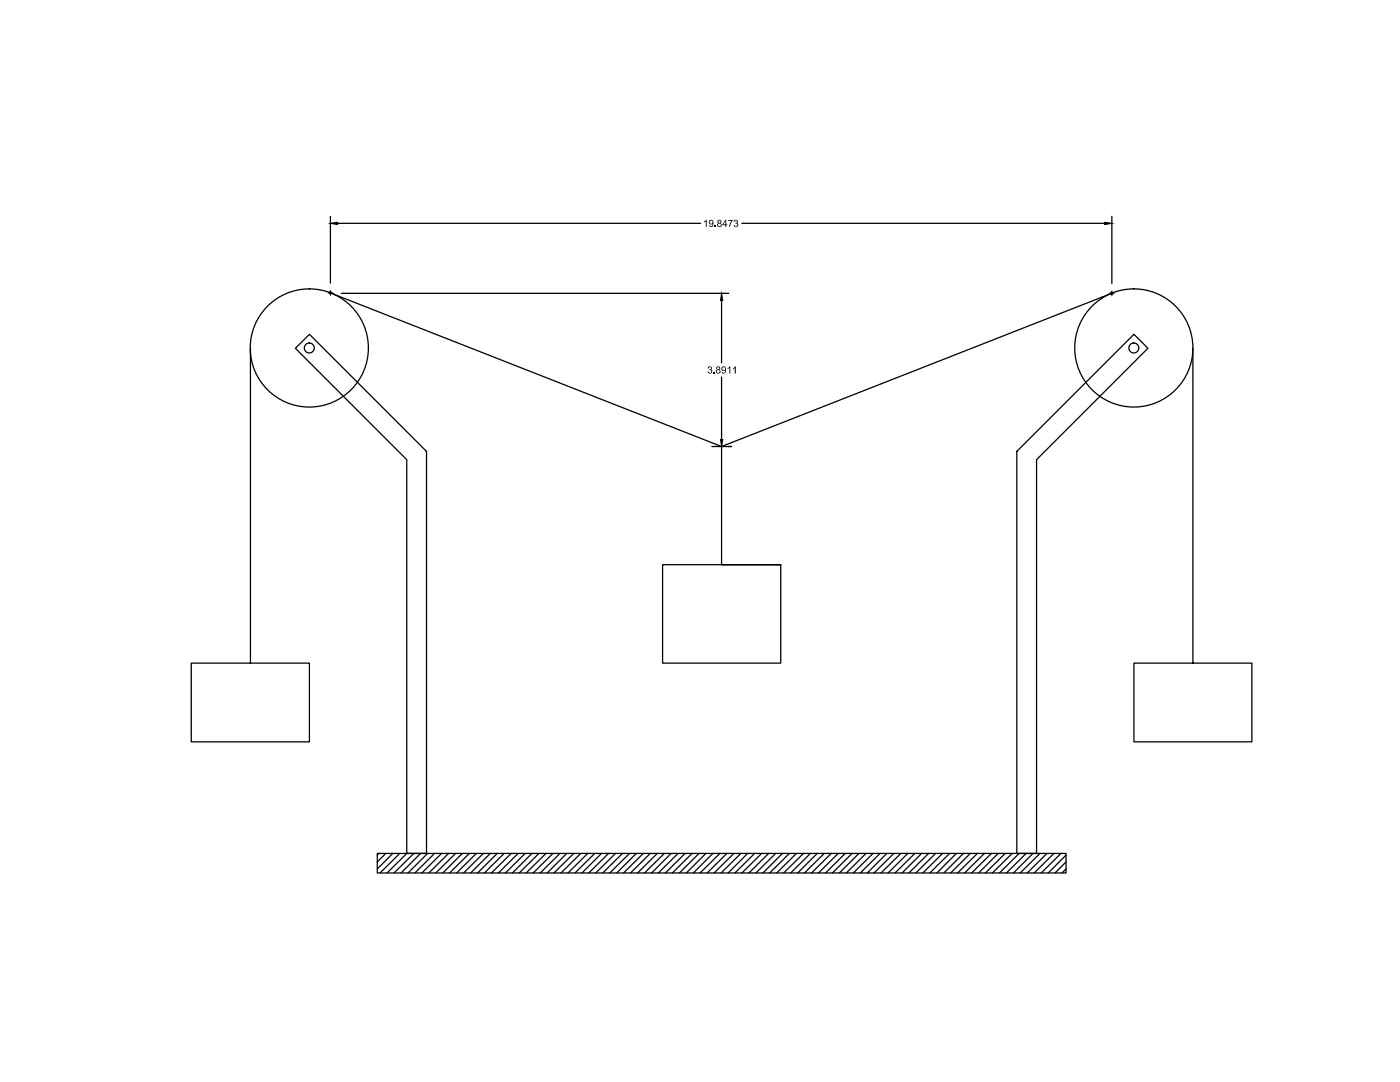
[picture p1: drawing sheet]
<svg xmlns="http://www.w3.org/2000/svg" width="279mm" height="216mm" viewBox="0 0 279 216" stroke-linecap="round" stroke-linejoin="round" font-family="sans-serif">
<!-- layer: 0 -->
<g fill="none" stroke="#000" stroke-width=".25">
<path d="M65.9 58.4l78.1 30.7M65.9 43.2v13.3M67.4 44.6h72.4M68.1 58.5h77.3M144 60v12.4M148.1 44.6h72.4M221.9 43.2v13.4M222.1 58.4l-78.1 30.7M50 69.5v62.8h11.8v15.7h-23.6v-15.7h11.8M61.8 66.7l23.3 23.4v80.2h-3.9v-78.6l-22.2-22.2zM144 75.3v12.4M226.3 66.7l2.8 2.8-22.2 22.2v78.6h-4v-80.2z"/>
<path d="M238.1 69.5v62.8h-11.8v15.7h23.5v-15.7h-11.7M142.1 89.1h3.9M144 89.1v23.6h11.8h-23.6v19.6h23.6v-19.6M75.3 170.3h137.5v3.9h-137.5zM75.6 170.3l-.3 .3M77 170.3l-1.7 1.7M78.4 170.3l-3.1 3.1M79.8 170.3l-4 3.9M81.2 170.3l-4 3.9M82.6 170.3l-4 3.9M83.9 170.3l-3.9 3.9M85.3 170.3l-3.9 3.9"/>
<path d="M86.7 170.3l-3.9 3.9M88.1 170.3l-3.9 3.9M89.5 170.3l-3.9 3.9M90.9 170.3l-3.9 3.9M92.3 170.3l-3.9 3.9M93.7 170.3l-4 3.9M95.1 170.3l-4 3.9M96.5 170.3l-4 3.9M97.9 170.3l-4 3.9M99.2 170.3l-3.9 3.9M100.6 170.3l-3.9 3.9M102 170.3l-3.9 3.9"/>
<path d="M103.4 170.3l-3.9 3.9M104.8 170.3l-3.9 3.9M106.2 170.3l-3.9 3.9M107.6 170.3l-4 3.9M109 170.3l-4 3.9M110.3 170.3l-3.9 3.9M111.7 170.3l-3.9 3.9M113.1 170.3l-3.9 3.9M114.5 170.3l-3.9 3.9M115.9 170.3l-3.9 3.9M117.3 170.3l-3.9 3.9M118.7 170.3l-3.9 3.9"/>
<path d="M120 170.3l-3.9 3.9M121.4 170.3l-3.9 3.9M122.8 170.3l-3.9 3.9M124.2 170.3l-3.9 3.9M125.6 170.3l-3.9 3.9M127 170.3l-3.9 3.9M128.4 170.3l-4 3.9M129.8 170.3l-4 3.9M131.2 170.3l-4 3.9M132.6 170.3l-4 3.9M133.9 170.3l-3.9 3.9M135.3 170.3l-3.9 3.9"/>
<path d="M136.7 170.3l-3.9 3.9M138.1 170.3l-3.9 3.9M139.5 170.3l-3.9 3.9M140.9 170.3l-3.9 3.9M142.3 170.3l-3.9 3.9M143.7 170.3l-4 3.9M145.1 170.3l-4 3.9M146.5 170.3l-4 3.9M147.9 170.3l-4 3.9M149.2 170.3l-3.9 3.9M150.6 170.3l-3.9 3.9M152 170.3l-3.9 3.9"/>
<path d="M153.4 170.3l-3.9 3.9M154.8 170.3l-3.9 3.9M156.2 170.3l-3.9 3.9M157.6 170.3l-4 3.9M158.9 170.3l-3.9 3.9M160.3 170.3l-3.9 3.9M161.7 170.3l-3.9 3.9M163.1 170.3l-3.9 3.9M164.5 170.3l-3.9 3.9M165.9 170.3l-3.9 3.9M167.3 170.3l-3.9 3.9M168.7 170.3l-4 3.9"/>
<path d="M170 170.3l-3.9 3.9M171.4 170.3l-3.9 3.9M172.8 170.3l-3.9 3.9M174.2 170.3l-3.9 3.9M175.6 170.3l-3.9 3.9M177 170.3l-3.9 3.9M178.4 170.3l-4 3.9M179.8 170.3l-4 3.9M181.2 170.3l-4 3.9M182.6 170.3l-4 3.9M183.9 170.3l-3.9 3.9M185.3 170.3l-3.9 3.9"/>
<path d="M186.7 170.3l-3.9 3.9M188.1 170.3l-3.9 3.9M189.5 170.3l-3.9 3.9M190.9 170.3l-3.9 3.9M192.3 170.3l-3.9 3.9M193.7 170.3l-4 3.9M195.1 170.3l-4 3.9M196.5 170.3l-4 3.9M197.9 170.3l-4 3.9M199.2 170.3l-3.9 3.9M200.6 170.3l-3.9 3.9M202 170.3l-3.9 3.9"/>
<path d="M203.4 170.3l-3.9 3.9M204.8 170.3l-3.9 3.9M206.1 170.3l-3.8 3.9M207.5 170.3l-3.9 3.9M208.9 170.3l-3.9 3.9M210.3 170.3l-3.9 3.9M211.7 170.3l-3.9 3.9M212.8 170.6l-3.6 3.6M212.8 172l-2.2 2.2M212.8 173.4l-.9 .8"/>
<circle cx="61.7" cy="69.4" r="11.8"/>
<circle cx="61.7" cy="69.4" r=".99"/>
<circle cx="226.3" cy="69.4" r="11.8"/>
<circle cx="226.3" cy="69.4" r=".99"/>
</g>
<path d="M65.9 44.6l1.5-.2v.4zM144 58.5l.3 1.5h-.5zM220.5 44.4l1.4 .2-1.4 .2zM143.8 87.7h.5l-.3 1.4z" fill="#000" stroke="#000" stroke-width=".2"/>
<g fill="#000">
<path d="M140.5 44.2l.5-.4v1.5h-.1v-1.1l-.4 .2zM142.6 45.1h.3v.2h-.3zM145.3 43.9h.9l-.4 .9-.1 .5h-.2v-.3l.5-.9h-.7zM146.5 44l.3-.2 .3 .1 .2 .5-.2 .1 .2 .2a.45 .45 0 0 1-.3 .6 .45 .45 0 0 1-.6-.4h.2a.28 .28 0 0 0 .3 .2 .28 .28 0 0 0 .2-.3 .28 .28 0 0 0-.3-.2v-.2a.25 .25 0 0 0 .3-.2 .25 .25 0 0 0-.3-.2 .25 .25 0 0 0-.2 .3l-.2-.1zM141.3 73.3l.4-.2a.37 .37 0 0 1 .3 .3 .37 .37 0 0 1-.1 .4 .44 .44 0 0 1 0 .7 .44 .44 0 0 1-.7-.3h.2a.28 .28 0 0 0 .4 .2 .28 .28 0 0 0 .1-.4 .28 .28 0 0 0-.4-.1l.1-.2a.23 .23 0 0 0 .3-.2 .23 .23 0 0 0-.3-.3 .23 .23 0 0 0-.2 .3h-.1zM142.4 74.3h.2v.2h-.2zM145.2 73.5l.5-.4v1.4h-.1v-1.1l-.4 .2zM146.3 73.4l.5-.3v1.4h-.2v-1.1l-.3 .2z"/>
<path d="M141.5 44l.5-.2 .4 .5v.7l-.3 .3-.5-.1-.1-.3h.2a.31 .31 0 0 0 .4 .2 .31 .31 0 0 0 .1-.5l-.3 .2-.3-.1-.1-.2zM141.6 44.3a.32 .32 0 0 0 .6 0 .32 .32 0 0 0-.6 0z"/>
<path d="M143.3 43.9l.4-.1 .3 .3v.3l-.2 .1 .2 .1v.4l-.1 .2-.5 .1-.2-.1-.1-.5 .2-.2a.31 .31 0 0 1-.2-.3 .31 .31 0 0 1 .2-.3zM143.4 44.2a.22 .22 0 0 0 .4 0 .22 .22 0 0 0-.4 0zM143.3 44.9a.3 .3 0 0 0 .6 0 .3 .3 0 0 0-.6 0z"/>
<path d="M144.8 43.8h.1v1h.2v.1h-.2v.4h-.1v-.4h-.6zM144.8 44.1l-.5 .7h.5z"/>
<path d="M143 73.2l.5-.1 .2 .3-.2 .4 .3 .2-.1 .4-.2 .1h-.3a.37 .37 0 0 1-.3-.4 .37 .37 0 0 1 .3-.3 .34 .34 0 0 1-.2-.6zM143.1 73.5a.23 .23 0 0 0 .4 0 .23 .23 0 0 0-.4 0zM143 74.1a.3 .3 0 0 0 .6 0 .3 .3 0 0 0-.6 0z"/>
<path d="M144.1 73.2l.5-.1 .3 .4-.2 1h-.5l-.2-.2v-.1h.2a.32 .32 0 0 0 .4 .1 .32 .32 0 0 0 .1-.4l-.1 .1-.6-.1v-.4zM144.1 73.6a.3 .3 0 0 0 .6 0 .3 .3 0 0 0-.6 0z"/>
</g>
<g fill="none" stroke="#000" stroke-width=".2">
<path d="M65.5 58.4h.9M65.9 58v1M221.4 58.5h1M221.9 58.1v.9"/>
<circle cx="65.9" cy="58.4" r=".23"/>
<circle cx="221.9" cy="58.5" r=".23"/>
</g>
</svg>
